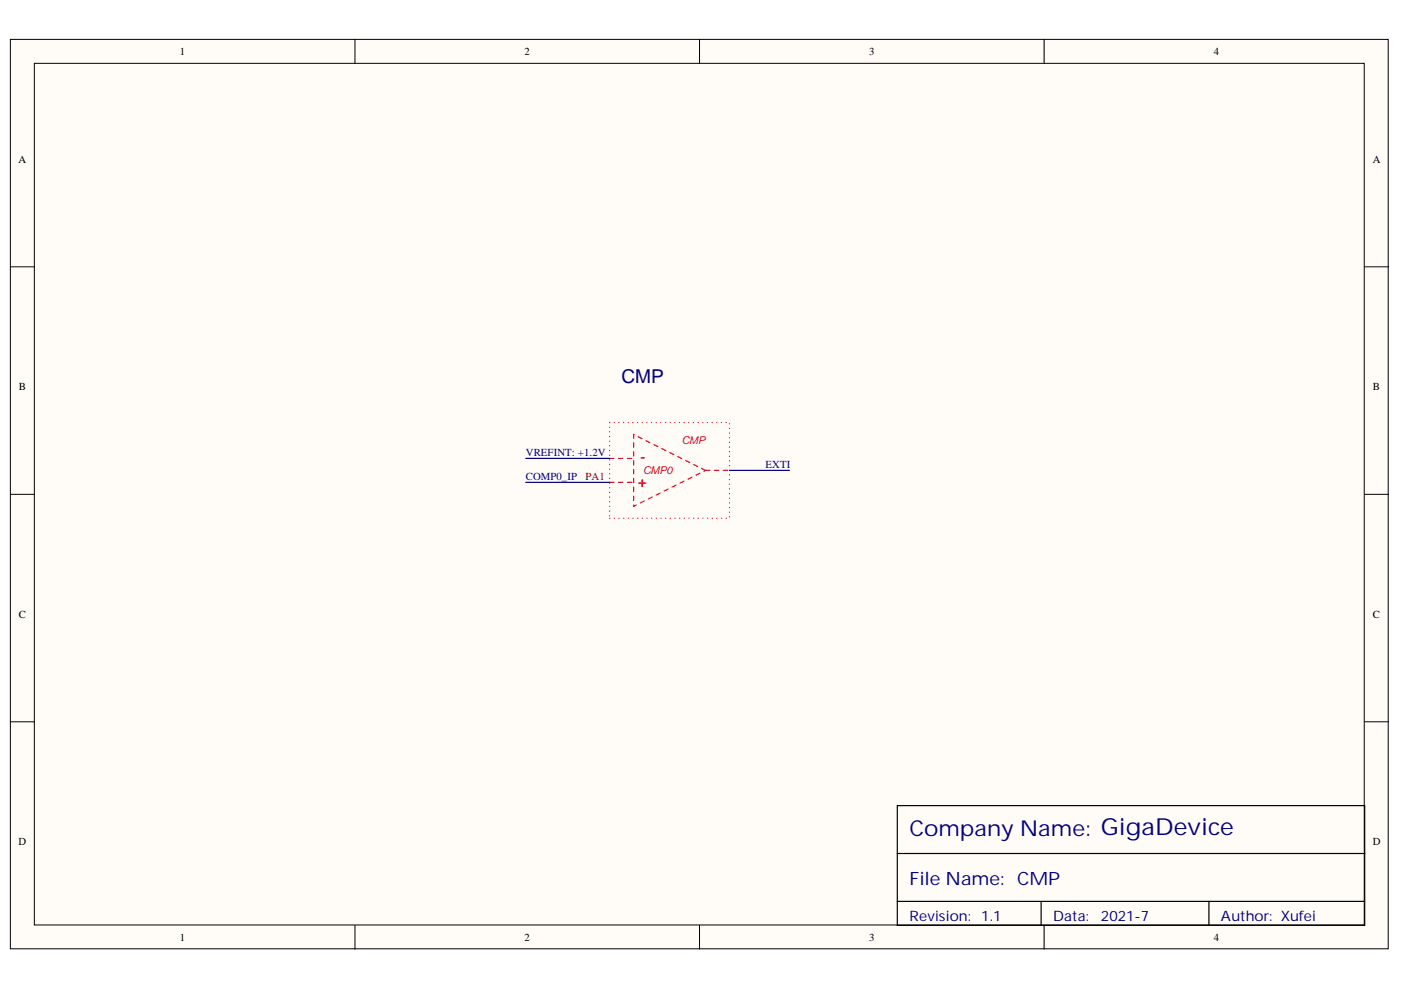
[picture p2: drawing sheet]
<svg xmlns="http://www.w3.org/2000/svg" width="297mm" height="210mm" viewBox="0 0 297 210" stroke-linecap="round" stroke-linejoin="round" font-family="sans-serif">
<defs><g id="words">
<text font-size="4.6" fill="#000080" x="192.8" y="177.2">Company Name: GigaDevice</text>
<text font-size="4.1" fill="#000080" x="131.8" y="81.1">CMP</text>
<text font-size="3.9" fill="#000080" x="192.8" y="187.6">File Name: CMP</text>
<g font-size="3.2" fill="#f00">
<text x="135.6" y="98">-</text>
<text x="135.1" y="103.3">+</text>
</g>
<g font-size="3" fill="#000080">
<text x="192.8" y="195.4">Revision:</text>
<text x="208" y="195.4">1.1</text>
<text x="223.3" y="195.4">Data:</text>
<text x="233.4" y="195.4">2021-7</text>
<text x="258.9" y="195.4">Author: Xufei</text>
</g>
<g font-size="2.3">
<text x="38.1" y="11.7">1</text>
<text x="111.2" y="11.7">2</text>
<text x="184.3" y="11.7">3</text>
<text x="257.4" y="11.7">4</text>
<text x="3.9" y="34.5">A</text>
<text x="291.1" y="34.5">A</text>
<text x="4" y="82.7">B</text>
<text x="291.1" y="82.7">B</text>
<text x="4" y="131">C</text>
<text x="291.1" y="131">C</text>
<text x="3.9" y="179.2">D</text>
<text x="291.1" y="179.2">D</text>
<text x="38.1" y="199.5">1</text>
<text x="111.2" y="199.5">2</text>
<text x="184.3" y="199.5">3</text>
<text x="257.4" y="199.5">4</text>
</g>
<g font-size="2.3" fill="#ee0e22">
<text x="144.5" y="94.2">CMP</text>
<text x="136.3" y="100.6">CMP0</text>
</g>
<g font-size="2.3" fill="#000080">
<text x="111.5" y="96.7">VREFINT: +1.2V</text>
<text x="111.5" y="101.7">COMP0_IP</text>
<text x="162.3" y="99.2">EXTI</text>
</g>
<text font-size="2.3" fill="#800000" x="124.2" y="101.7">PA1</text>
</g></defs>
<g fill="#fffcf8" stroke="#000" stroke-width=".21">
<path d="M2.2 8.4h292.1v192.8h-292.1z"/>
<path d="M7.3 13.4h281.9v182.7h-281.9z"/>
</g>
<path d="M75.3 8.4v5M148.3 8.4v5M221.4 8.4v5M2.2 56.6h5.1M289.3 56.6h5.1M2.2 104.8h5.1M289.3 104.8h5.1M2.2 153h5.1M289.3 153h5.1M75.3 196.2v5.1M148.3 196.2v5.1M221.4 196.2v5.1" fill="none" stroke="#000" stroke-width=".21"/>
<path d="M190.2 170.8h99.1v25.4h-99.1zM190.2 181h99.1M190.2 191.1h99.1M220.7 191.1v5.1M256.3 191.1v5.1" fill="none" stroke="#000" stroke-width=".25"/>
<path d="M129.3 97.2h5M149.6 99.7l-15.3-7.6v15.2l15.3-7.6M149.6 99.7h5.1M129.3 102.3h5" fill="none" stroke="#ee0e22" stroke-width=".25" stroke-dasharray=".9 .9"/>
<path d="M129.3 109.9h25.4v-20.3h-25.4v20.3" fill="none" stroke="#ee0e22" stroke-width=".25" stroke-dasharray="0 .9"/>
<path d="M111.5 97.2h17.8M154.7 99.7h12.7M111.5 102.3h17.8" fill="none" stroke="#000080" stroke-width=".25"/>
<use href="#words"/>
</svg>
